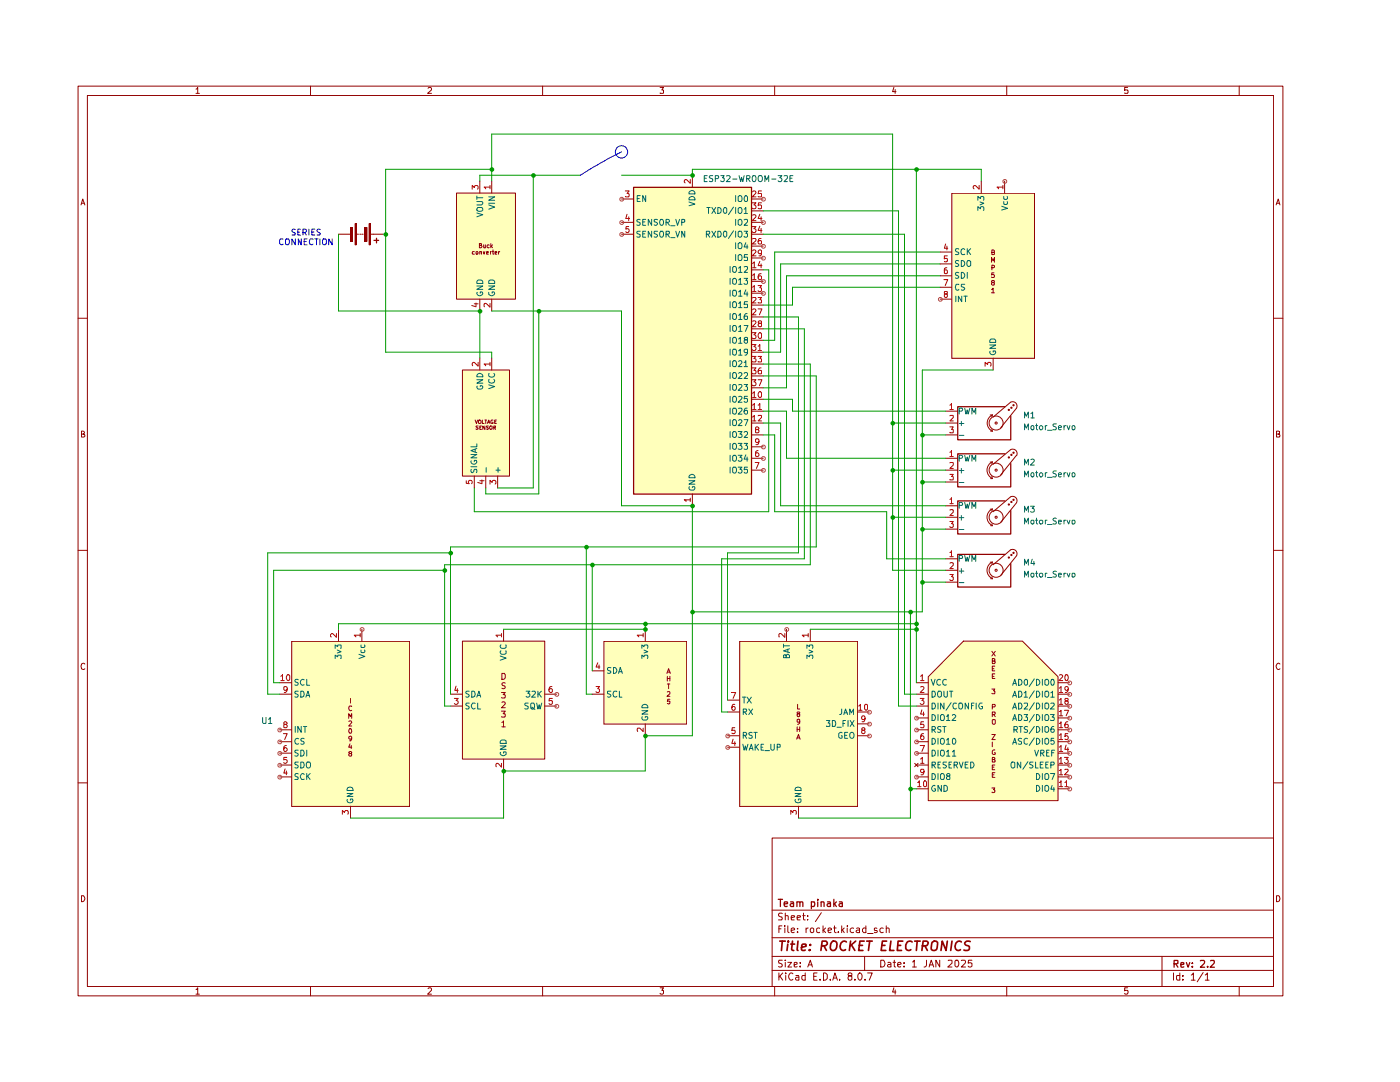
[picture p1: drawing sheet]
<svg xmlns="http://www.w3.org/2000/svg" width="279mm" height="216mm" viewBox="0 0 279 216" stroke-linecap="round" stroke-linejoin="round" font-family="sans-serif">
<g fill="none" stroke="#910000" stroke-width=".2">
<path d="M15.6 17.2h240.4v181.5h-240.4zM17.4 19h236.8v177.8h-236.8zM39.1 17.8l.4-.4v1.2M39.1 18.6h.7M62 17.2v1.8M85.4 17.6l.2-.2h.3l.2 .2v.3l-.8 .7h.8M108.3 17.2v1.8M131.7 17.4h.7l-.3 .5 .3 .1v.5h-.7M154.6 17.2v1.8M178.4 17.4l-.3 .9h.7M178.6 17.9v.7M200.9 17.2v1.8"/>
<path d="M225 17.4h-.5v.6l.5-.1 .1 .2-.1 .5-.5-.1M247.3 17.2v1.8M16.2 40.9l.3-1.2 .4 1.2M16.3 40.6h.5M254.7 40.9l.4-1.2 .3 1.2M254.8 40.6h.6M15.6 63.5h1.8M254.2 63.5h1.8M16.3 86.6l.5-.1v-.4l-.5-.1v1.2h.5l.1-.3-.3-.3M254.8 86.6l.6-.1v-.4l-.6-.1v1.2h.6v-.3l-.2-.3M15.6 109.8h1.8M254.2 109.8h1.8"/>
<path d="M16.9 132.5l-.2-.2a.65 .65 0 0 0-.5 .7 .65 .65 0 0 0 .5 .6l.2-.2M255.4 132.5l-.2-.2a.65 .65 0 0 0-.5 .7 .65 .65 0 0 0 .5 .6l.2-.2M15.6 156.2h1.8M254.2 156.2h1.8M16.3 178.7h.4a.66 .66 0 0 1 .2 .8 .66 .66 0 0 1-.6 .4zM154.1 167.2h100.1v29.6h-100.1zM254.8 178.7h.4a.66 .66 0 0 1 .2 .8 .66 .66 0 0 1-.6 .4zM39.1 197.4l.4-.3v1.3M39.1 198.4h.7M62 196.8v1.9M85.4 197.3l.2-.2h.3l.2 .2v.3l-.8 .8h.8M108.3 196.8v1.9"/>
<path d="M131.7 197.1h.7l-.3 .5 .3 .1v.5l-.2 .2h-.3l-.2-.2M154.1 193.6h100.1M154.1 190.8h100.1M154.1 187.1h100.1M154.1 181.6h100.1M154.6 196.8v1.9M155.4 194.1v1.5M155.4 185.3h.5M155.6 194.7l.6 .9M156 184.7h-.6v1.4M156.1 191.6h-.7v.6a.49 .49 0 0 1 .6 .1 .49 .49 0 0 1 0 .6h-.6M156.1 182.3h-.7a.49 .49 0 0 0 .1 .5 .49 .49 0 0 0 .5 .2v.6h-.6"/>
<path d="M156.2 194.1l-.8 .9M156.6 184.7v.1M156.6 185.2v.9M156.7 191.6v.1M156.7 182.8l.5-.1 .1 .9M156.7 182.2v1.4M156.7 192v1M156.8 194.1v.2M156.8 194.6v1M157.2 192h.8l-.8 1h.8M157.2 184.7v1.2l.3 .2M157.9 185.7l.7-.2-.2-.3-.5 .1v.6l.3 .2 .3-.1"/>
<path d="M157.9 183.1l.7-.1-.1-.3h-.5l-.1 .2 .1 .7h.5M158.2 194.3a.55 .55 0 0 0-.7 0 .55 .55 0 0 0-.1 .7l.2 .3a.37 .37 0 0 0 .3 .3 .37 .37 0 0 0 .3-.2M158.5 192.5l.6-.1v-.3h-.6v.8h.6M158.8 194.6h.5l.1 1M159.1 183.1l.7-.1-.1-.3h-.5l-.1 .2 .1 .7h.5M159.2 185.9v.2M159.2 185.3h.1M159.4 195h-.4l-.3 .2 .3 .4 .4-.1M159.7 192.8v.2M159.7 192.1v.1M160.2 182.7h.5M160.4 182.2v1.2v.2h.3"/>
<path d="M160.7 194.6h-.5l-.2 .3v.4l.3 .3 .4-.1M160.7 194.1v1.5M160.9 185.2v.9M161.2 193l.5-1.4 .4 1.4M161.2 183.5v.1M161.2 182.7v.2M161.3 185.2l-.4 .2M161.4 192.5h.7M161.8 185.3l.3-.1 .3 .1-.1 .7h-.5zM162.4 194.8h.5M163.1 194.1h-.7v1.5h.7M163.6 185.3l-.4-.1-.2 .1v.6l.2 .2 .4-.1"/>
<path d="M163.7 195.4v.2M163.9 182.1l-1.2 1.8M164.3 184.7v1.4M164.3 194.1h.4l.4 .4v.7l-.4 .4h-.4zM164.3 185.6l.5 .5M164.8 185.2l-.5 .5M165.3 185.7l.6-.2v-.2l-.5-.1-.1 .1v.6l.1 .2 .5-.1M165.7 195.4v.2M166.2 195.6l.4-1.5 .5 1.5M166.4 195.2h.6M166.4 185.2h.5M166.5 184.7v1.2l.4 .2"/>
<path d="M167.3 185.9v.2M167.6 195.4v.2M168 184.7v1.4M168.1 185.6l.4 .5M168.5 185.2l-.5 .5M169.1 184.7v.1M169.1 185.2v.9M169.5 194.7l-.3-.2 .3-.4 .5 .2-.1 .3a.56 .56 0 0 0-.5 .3 .56 .56 0 0 0-.1 .6l.5 .1 .2-.2v-.5l-.2-.2M170.3 185.3a.45 .45 0 0 0-.6 .1v.4a.45 .45 0 0 0 .6 .2M170.6 195.4v.2M170.9 185.3h.6v.8M171.5 194.1a.75 .75 0 0 1 .6 .8 .75 .75 0 0 1-.6 .7 .92 .92 0 0 1 0-1.5z"/>
<path d="M171.5 185.5l-.6 .3v.1l.2 .2 .4-.1M172.6 190.8v2.8M172.6 195.4v.2M172.8 185.3l-.4-.1-.3 .2v.4l.3 .3 .4-.1M172.8 184.7v1.4M173.1 194.1h1l-.6 1.5M173.1 186.3h1.1M175 185.3h-.5v.3l.5 .1 .1 .2-.3 .2-.3-.1M175.8 191.6h.6a.76 .76 0 0 1 .2 .9 .76 .76 0 0 1-.8 .5zM176.3 185.3l-.4-.1-.3 .2v.4l.3 .3 .4-.1M176.9 185.3l.1-.1 .5 .1v.8M176.9 184.7v1.4"/>
<path d="M177.2 192.1l.3-.1 .3 .2v.8M177.8 192.4l-.7 .2 .2 .4 .5-.1M178.2 192h.5M178.4 197.1l-.3 .9h.7M178.5 191.6v1.3l.2 .1M178.6 197.5v.9M179.2 192.5l.6-.1-.1-.4-.5 .2v.6l.2 .2 .3-.1M180.4 192.8v.2M180.4 192.1v.1M182.1 191.9l.4-.3v1.4M182.1 193h.8M184.9 191.6l-.1 1.2-.4 .2"/>
<path d="M185.4 193l.4-1.4 .6 1.4M185.5 192.5h.7M187.5 191.6v1.4l-.7-1.4v1.4M189.2 191.7l.7-.1 .1 .6-.9 .8h.9M190.7 191.7l.5-.1a.89 .89 0 0 1-.3 1.4l-.3-.3zM191.9 191.7l.6-.1 .2 .3-.1 .3-.7 .8h.8M194 191.6h-.7l-.1 .6h.8v.6l-.3 .2h-.3l-.2-.2M200.9 196.8v1.9M225 197.1h-.5v.6l.5-.1 .1 .2-.1 .5-.4 .1-.1-.2M231.9 190.8v6M234.2 194.1v1.5M235.5 194.6h-.6l-.1 .3 .1 .6h.6"/>
<path d="M235.5 194.1v1.5M236.1 195.4v.2M236.1 194.6v.2M237.7 194.6l.5-.5v1.5M237.7 195.6h.8M240.1 194.1l-1.2 1.8M240.5 194.6l.5-.5v1.5M240.5 195.6h.8M247.3 196.8v1.9"/>
</g>
<g fill="none" stroke="#910000" stroke-width=".25">
<path d="M155.3 179.5h.9M155.7 179.5v1.4M157.8 180h.5l.1 .9M159 180v.9M163.2 179.5v.1M163.2 180v.9M163.9 180v.9M165.1 180h.6v.9M166.4 179.5v1.4M166.9 180l-.5 .5M167.5 180h.5l.1 .9M156.5 180.4l.7-.1-.1-.3h-.5l-.1 .1 .1 .7h.5"/>
<path d="M158.4 180.3h-.5l-.2 .3 .2 .3 .5-.1M159 180h.6v.9M159.6 180.1l.1-.1h.4l.1 .9M161.9 180.8h.6v-.8h-.6v1.3M163.9 180h.5l.1 .9M165.7 180.3h-.4l-.2 .3 .2 .3 .4-.1M166.5 180.3l.4 .6M168.1 180.3h-.4l-.3 .3 .3 .3 .4-.1M234.3 192.3l.8-.1v-.5l-.8-.1v1.4M234.7 192.3l.4 .7M235.7 192.5l.6-.1v-.2h-.6v.7h.6M236.8 192.1l.3 .9 .3-.9"/>
<path d="M238 192.8v.2M238 192.2h.1M239.6 191.7l.6-.1 .2 .3-.1 .3-.7 .8h.8M241 192.8v.2M241.6 191.7l.7-.1 .1 .4-.9 1h.9"/>
</g>
<g fill="none" stroke="#910000" stroke-width=".34">
<path d="M155.6 187.8h1.1M156.1 187.8l-.1 1.9M157.2 188.4l-.1 1.3M157.3 187.8v.2M157.8 188.4h.8M158.2 187.8l-.2 1.6 .1 .2 .3 .1M159.3 187.8l-.2 1.6 .2 .3M159.9 189.1l1-.3v-.3l-.6-.1-.3 .2v1h.7M161.6 189.5l.1 .1h-.2l.1-.1-.1 .2M161.7 188.5v.1M164 188.7l.8-.1 .3-.2-.1-.4-.2-.2h-.7l-.3 1.9M164.4 188.7l.5 1"/>
<path d="M165.9 188a.6 .6 0 0 1 .7-.2 .6 .6 0 0 1 .4 .6v.7a.68 .68 0 0 1-1.1 .5 1.17 1.17 0 0 1 0-1.6zM168.9 188l-.1-.1a.97 .97 0 0 0-1.1 .5 .97 .97 0 0 0 .3 1.2l.4 .1 .3-.2M169.8 187.8l-.3 1.9M169.9 188.6l.7 1.1M170.8 187.8l-1.2 1M171.4 188.6h.7M172.5 187.8h-.9l-.2 1.9h.8M173 187.8h1.1M173.6 187.8l-.3 1.9M176 188.6h.6M177 187.8h-.9l-.2 1.9h.9M177.8 187.8l-.3 1.9h.9"/>
<path d="M179.2 188.6h.5M180.2 187.8h-1l-.1 1.9h.8M182 188l-.1-.1a.77 .77 0 0 0-.9 .1l-.2 .6v.6a.62 .62 0 0 0 1 .3M182.5 187.8h1.1M183 187.8l-.1 1.9M184.1 188.7l.9-.1 .3-.5-.1-.1-.3-.2h-.7l-.2 1.9M184.6 188.7l.5 1M186 188a.7 .7 0 0 1 1.1 0 2.1 2.1 0 0 1-.3 1.6 .67 .67 0 0 1-1-.2zM189.1 187.8l-.3 1.9-.8-1.9-.2 1.9M190 187.8l-.3 1.9M191.9 188l-.1-.1a.97 .97 0 0 0-1.1 .5 .97 .97 0 0 0 .2 1.2l.4 .1 .4-.2M193.6 187.9a.79 .79 0 0 0-1.1 .2l.2 .5 .8 .3-.1 .6a.92 .92 0 0 1-1 .1"/>
</g>
<g fill="#ffb">
<path d="M147.6 127.9h23.5v33h-23.5z"/>
<path d="M158.2 139.7h2.4v10.6h-2.4z"/>
<path d="M120.5 128h16.5v16.5h-16.5z"/>
<path d="M132.3 132.7h2.4v10.6h-2.4z"/>
<path d="M126.4 37.4h23.6v61.2h-23.6z"/>
<path d="M189.9 38.6h16.6v32.9h-16.6z"/>
<path d="M197.1 49.1h2.3v10.6h-2.3z"/>
<path d="M92.3 73.9h9.4v21.1h-9.4z"/>
<path d="M58.2 128h23.5v32.9h-23.5z"/>
<path d="M68.8 138.6h2.4v10.5h-2.4z"/>
<path d="M91.1 38.6h11.8v21.1h-11.8z"/>
<path d="M92.3 128h16.5v23.5h-16.5z"/>
<path d="M192.3 128h11.8l7.1 7.1v24.7h-25.9v-24.7z"/>
</g>
<g fill="none" stroke="#910000" stroke-width=".2">
<path d="M91.1 38.5h11.8v21.2h-11.8zM95.8 36.2v2.3M98.1 36.2v2.3M124 39.7h2.4M138.2 35v2.3M149.9 39.7h2.4M189.9 38.6h16.6v32.9h-16.6zM195.8 36.2v2.3M200.5 36.2v2.3M69.9 45.4h.5v2.8h-.5zM70.9 44.6h.2v4.3h-.2zM72.7 45.4h.5v2.8h-.5z"/>
<path d="M73.7 44.6h.2v4.3h-.2zM94.7 50.2h-.4l-.1 .2 .1 .3h.4M95 50.3l.3-.1v.5l-.3-.1zM95.7 48.9h.4v-.2l-.4-.1v.8h.3l.2-.1-.2-.4M95.8 50.3l.3-.1v.5M95.8 50.2v.5M95.8 59.7v2.4M96.4 50.2l.2 .5 .2-.5M96.5 48.9v.5h.4M96.9 48.9v.5M97.1 50.5l.4-.1v-.2h-.4v.5h.4M97.6 48.9h-.2l-.2 .1 .2 .4h.2"/>
<path d="M97.9 50.2v.5M98 48.6v.8M98 50.2h-.1v.2M98 49.1l.3 .3M98.1 59.7v2.4M98.2 50.2h.4M98.3 48.9l-.3 .3M98.4 49.9v.8h.2M98.8 50.5l.3-.1v-.2h-.3v.5h.3M99.5 50.2v.5M99.7 50.2l-.2 .2M124 44.4h2.4"/>
<path d="M124 46.7h2.4M149.9 58.5h2.4M149.9 53.8h2.4M149.9 56.1h2.4M149.9 44.4h2.4M149.9 49.1h2.4M149.9 51.5h2.4M149.9 46.7h2.4M149.9 42.1h2.4M187.6 50.3h2.3M187.6 52.7h2.3M187.6 55h2.3"/>
<path d="M187.6 57.3h2.3M187.6 59.7h2.3M197.9 52.3v-.9l.3 .7 .3-.7v.9M197.9 57.7h.1l.2-.2v.9M197.9 58.4h.6M198 50.4l.5-.2v-.2l-.3-.1h-.2v.9l.5-.1v-.2l-.3-.1M198 53.4l.5-.1v-.3l-.5-.1v.9M198.1 56.4l-.2-.3 .1-.1h.4l.1 .2-.6 .4 .1 .3h.4l.1-.2-.2-.3M198.4 54.4h-.4l-.1 .5 .4-.1 .2 .1-.1 .5-.5-.1M92.3 73.8h9.4v21.2h-9.4zM95.8 71.5v2.3M98.1 71.5v2.3"/>
<path d="M149.9 79.7h2.4M149.9 60.9h2.4M149.9 63.2h2.4M149.9 65.6h2.4M149.9 67.9h2.4M149.9 70.3h2.4M149.9 72.6h2.4M149.9 75h2.4M149.9 77.4h2.4M198.2 71.5v2.3M94.7 95v2.4M94.8 83.8l.3 .7 .2-.7"/>
<path d="M95.4 85h-.3l-.1 .2a.29 .29 0 0 1 .3 .1 .29 .29 0 0 1-.1 .4l-.2-.1M95.5 83.9h.4l.1 .4-.2 .2-.3-.1zM95.8 85.3h.1M96.1 85h-.3v.7h.3M96.3 83.8v.7h.3M96.8 85v.7l-.4-.7v.7M96.8 83.8h.3M96.9 83.8v.7M96.9 95v2.4M97.3 84.5l.2-.7 .3 .7M97.4 84.3h.3M97.5 85h-.4v.3l.4 .1-.1 .3-.3-.1"/>
<path d="M97.9 85l.3 .1v.5l-.2 .1h-.1l-.2-.3zM98.4 83.8l-.4 .2v.3l.1 .2h.3l-.1-.3M98.6 85.3h.2l.1-.3h-.3v.7M98.7 84.2h.3M98.7 85.3l.2 .4M99.1 83.8h-.4v.7h.4M99.3 95v2.4M138.2 98.6v2.3M149.9 82h2.4M149.9 84.4h2.4M149.9 91.4h2.4M149.9 93.8h2.4"/>
<path d="M149.9 86.8h2.4M149.9 89.2h2.4M55.8 138.5h2.4M55.8 136.2h2.4M58.2 128h23.5v32.9h-23.5zM67.6 125.6v2.3M69.9 139.4v.9M72.2 125.6v2.3M89.9 138.5h2.4M92.3 127.9h16.4v23.6h-16.4zM100.1 138.2h.7l-.4 .4h.4v.7l-.7-.1M100.2 134.4h.5l.1 .2v.6l-.3 .4h-.3z"/>
<path d="M100.5 125.6v2.3M100.8 136.3h-.6v.4l.6 .2v.3l-.2 .2-.4-.1M108.7 138.5h2.4M118.2 138.5h2.3M118.2 133.9h2.3M120.5 128h16.5v16.5h-16.5zM128.8 125.6v2.3M133.1 134.4l.3-1 .4 1M133.2 138.1l.4-.1 .1 .4-.6 .5h.6M133.2 135v.9M133.2 135.4h.5M133.2 136.5h.5"/>
<path d="M133.3 134.1h.4M133.4 136.5v.9M133.7 139.5h-.4l-.1 .5h.5v.4h-.5M133.7 135v.9M145.2 139.7h2.4M147.6 128h23.6v32.9h-23.6zM157 125.6v2.3M161.7 125.6v2.3M55.8 155h2.4M55.8 152.7h2.4M55.8 150.3h2.4M55.8 148h2.4"/>
<path d="M55.8 145.6h2.4M69.6 143.3v-.9l.3 .6 .3-.6v.9M69.6 143.9l.4-.1 .2 .3-.6 .8h.6M69.8 145.4a.48 .48 0 0 1 .4 .5 .48 .48 0 0 1-.4 .4l-.1-.2a.55 .55 0 0 1 .1-.7zM69.8 148.4l-.2 .7h.6M69.8 150.4l-.2-.3 .4-.2 .2 .3-.6 .3 .2 .4h.3l.1-.4-.2-.1M70.1 148.8v.6M70.2 141l-.4-.1a.48 .48 0 0 0-.2 .6 .48 .48 0 0 0 .6 .2M70.2 147.3l-.1 .2h-.3l-.2-.4 .2-.2 .4 .2-.2 .7h-.2M89.9 140.9h2.4M100.1 141.9h.7l-.4 .5h.4v.7l-.7-.1M100.2 140.1l.4-.1 .2 .4-.7 .8h.7"/>
<path d="M100.2 144.2l.3-.4v1.2M100.2 145h.6M100.5 151.5v2.3M108.7 140.9h2.4M128.8 144.4v2.4M145.2 142.1h2.4M145.2 149.1h2.4M145.2 146.8h2.4M159 147.5l.3-.9 .4 .9M159.1 145v1M159.1 145.5h.5M159.1 147.2h.5"/>
<path d="M159.2 140.5v1h.4M159.3 142.4l-.2-.2 .4-.1v.3l-.4 .1v.4l.2 .1 .3-.1v-.4l-.2-.1M159.6 143.9l-.1 .2h-.3l-.1-.5h.5v.7l-.4 .2M159.6 145v1M171.1 142.1h2.4M171.1 146.8h2.4M171.1 144.4h2.4M69.9 160.9v2.3M159.3 160.9v2.3"/>
</g>
<g fill="none" stroke="#006665" stroke-width=".2">
<path d="M95.2 39.1v.7M95.2 39.5h1.2M97.5 39.3h1.2l-1.2 .7h1.2M127.2 39.6h.4M127.8 39h-.6v1.2h.6M128.9 39v1.2l-.6-1.2v1.2M137.6 39.5l.4-.3a.58 .58 0 0 1 .7 .7h-1.2zM137.6 38.3l.4-.3a.58 .58 0 0 1 .7 .7h-1.2zM146.8 39v1.2M147.3 39.2l.5-.2a.86 .86 0 0 1 .1 1.2h-.4l-.2-.2zM148.7 39.1l.2-.1 .3 .3v.7l-.2 .2h-.3l-.2-.4zM195.2 40v-.8l.5 .4 .1-.4h.4l.1 .2v.6"/>
<path d="M200.3 39.2v.5l.2 .1 .5-.1v-.5M95.2 42.5l1.2 .3-1.2 .5M95.2 40.2h1l.2 .2v.2l-.3 .3h-.9M95.2 57.1h1.2l-1.2 .6h1.2M95.2 58.3v.1a.57 .57 0 0 0 .6 .6l.6-.4-.2-.3h-.4v.2M95.2 56l.2-.1h.6l.3 .1 .1 .6h-1.2zM95.3 41.4h.9l.2 .5a.78 .78 0 0 1-1.2 0zM97.5 40.9l1.2 .4-1.2 .4M97.5 58.3v.5a.67 .67 0 0 0 .7 .2 .67 .67 0 0 0 .5-.5l-.1-.2h-.4v.2M97.5 57.1h1.2l-1.2 .6h1.2M97.5 56l.3-.1h.6l.3 .3v.4h-1.2zM97.5 40.6h1.2"/>
<path d="M127.8 43.9l-.5-.1-.2 .2 .2 .3 .5 .1v.4l-.2 .2-.5-.1M127.8 46.1h-.5l-.2 .2 .2 .4 .5 .1v.4l-.2 .1-.5-.1M128.3 44.3h.4M128.3 46.7h.4M128.9 43.8h-.6v1.2h.6M128.9 46.1h-.6v1.2h.6M130 43.8v1.2l-.6-1.2v1.2M130 46.1v1.2l-.6-1.2v1.2M131.2 43.9h-.6v.3l.6 .4-.2 .4-.4-.1M131.2 46.1l-.6 .1v.4l.6 .4-.2 .3-.4-.1M131.8 46.1h.4a.86 .86 0 0 1 0 1.2h-.3a.86 .86 0 0 1-.1-1.2zM131.9 43.8h.3a.65 .65 0 0 1 .2 .7 .65 .65 0 0 1-.5 .5 .78 .78 0 0 1 0-1.2z"/>
<path d="M132.9 44.4l.6-.1v-.4l-.6-.1v1.2M132.9 46.7h.6v-.6h-.6v1.2M133.2 44.4l.4 .6M133.2 46.7l.4 .6M133.9 45h.8M133.9 47.4h.8M134.9 43.8l.3 1.2 .4-1.2M134.9 46.1l.3 1.2 .4-1.2M136.1 44.4l.6-.1v-.4l-.6-.1v1.2M136.7 46.1v1.2l-.6-1.2v1.2M137.5 40.3l1.2 .4-1.2 .4M141 46.7h.6v-.6h-.6v1.2"/>
<path d="M141.1 41.4h.6M141.2 46.7l.4 .6M141.4 41.4v1.2M142.1 46.1l.7 1.2M142.1 41.4l.7 1.2M142.8 46.1l-.7 1.2M142.8 41.4l-.7 1.2M143.3 46.1h.4a.66 .66 0 0 1 .2 .8 .66 .66 0 0 1-.6 .4zM143.3 41.4l.5 .2 .1 .3-.1 .5-.3 .2h-.2zM144.5 46.1h.4l.1 .2v.8l-.2 .2a.71 .71 0 0 1-.3-1.2zM144.5 41.5l.3-.1 .2 .3v.6l-.3 .3a.7 .7 0 0 1-.2-1.1zM145.7 53.2v1.2"/>
<path d="M145.7 55.5v1.2M145.7 57.9v1.2M146.2 58.1l.2-.2h.4a.86 .86 0 0 1-.1 1.2l-.5-.2zM146.2 53.3l.5-.1a.65 .65 0 0 1 .3 .7 .65 .65 0 0 1-.5 .5l-.3-.2zM146.2 55.7l.5-.2a.74 .74 0 0 1 0 1.2l-.5-.1zM146.4 46.1l-1 1.5M146.4 41.3l-1 1.5M146.8 41.4v1.2M146.8 43.8v1.2M146.8 46.1v1.2M146.8 48.4v1.2M146.8 50.8v1.2"/>
<path d="M147.3 43.9l.5-.1a.65 .65 0 0 1 .3 .7 .65 .65 0 0 1-.5 .5l-.3-.2zM147.3 48.6l.5-.2a.86 .86 0 0 1 .1 1.2h-.4l-.2-.2zM147.3 51l.5-.2a.86 .86 0 0 1 .1 1.2h-.4l-.2-.2zM147.3 46.3l.2-.2h.4a.86 .86 0 0 1-.1 1.2l-.5-.1zM147.3 41.6l.5-.2a.65 .65 0 0 1 .3 .7 .65 .65 0 0 1-.5 .5l-.3-.2zM147.4 58.3l.3-.4v1.2M147.4 53.5l.3-.3v1.2M147.4 55.9l.3-.4v1.2M147.4 59.1h.7M147.4 54.4h.7M147.4 56.7h.7M148.5 53.3h.7v.4l-.7 .7h.7"/>
<path d="M148.5 55.5h.7l-.4 .5h.4v.6l-.2 .1h-.3l-.2-.1M148.5 43.9h.7v.4l-.7 .7h.7M148.5 46.1h.7l-.4 .5 .4 .1v.5l-.2 .1h-.3l-.2-.1M148.5 41.7l.3-.3v1.2M148.5 42.6h.7M148.8 57.8l-.3 .9h.8M148.8 48.4l-.3 .9h.8M149.1 48.9v.7M149.1 58.3v.8M149.2 50.8h-.6l-.1 .6 .6-.1 .1 .6h-.7M190.8 59.1v1.1M191.3 49.7h-.5v.4l.4 .2 .1 .3-.1 .2h-.5"/>
<path d="M191.3 52.1h-.5v.4l.3 .1 .2 .3-.2 .3-.4-.1M191.3 54.4h-.5v.5h.3l.2 .4-.2 .2h-.4M191.3 56.8l-.5-.1a.72 .72 0 0 0 .4 1.2l.1-.2M191.9 52a.6 .6 0 0 1 .6 .6 .6 .6 0 0 1-.6 .6zM191.9 54.4a.6 .6 0 0 1 .6 .5 .6 .6 0 0 1-.6 .6zM191.9 59.1v1.1l-.6-1.1v1.1M192.4 59.1h.6M192.5 49.8l-.2-.2a.67 .67 0 0 0-.5 .5 .67 .67 0 0 0 .2 .7l.5-.1M192.5 56.7l-.6 .1v.3l.6 .5-.2 .3-.4-.1M192.7 59.1v1.1M193 49.6v1.2M193 54.4v1.1"/>
<path d="M193.2 52l.5 .2v.8l-.5 .2a.78 .78 0 0 1 0-1.2zM193.2 50.1l.5 .7M193.7 49.6l-.7 .7M195.2 42v-.8l.5 .5 .1-.5h.4l.1 .2v.6M195.6 40.3l.7 .3-.7 .3M199.9 41.1l1.2 .5-1.2 .3M200.3 40.2v.5l.2 .1 .5-.1v-.5M95.2 75.8h1.2l-1.2 .7h1.2M95.2 77v.3l.2 .3h.6l.3-.1 .1-.4-.2-.1h-.4v.1M95.2 74.8l.6-.3 .5 .3 .1 .4h-1.2zM97.5 76.8l1.2 .3-1.2 .5M97.6 75.7l-.1 .5a.67 .67 0 0 0 .7 .3 .67 .67 0 0 0 .5-.6l-.1-.2"/>
<path d="M97.6 74.5l-.1 .5a.67 .67 0 0 0 .7 .3 .67 .67 0 0 0 .5-.5l-.1-.3M145.7 60.2v1.2M145.7 62.6v1.2M145.7 64.9v1.2M145.7 67.3v1.2M145.7 69.7v1.2M145.7 72v1.2M145.7 74.3v1.2M145.7 76.7v1.2M145.7 79.1v1.2M146.2 79.2l.5-.1a.74 .74 0 0 1 0 1.2l-.5-.2zM146.2 60.4l.5-.2a.86 .86 0 0 1 .1 1.2h-.4l-.2-.2z"/>
<path d="M146.2 62.7l.5-.1a.78 .78 0 0 1 0 1.2l-.5-.2zM146.2 65.1l.5-.2a.65 .65 0 0 1 .3 .7 .65 .65 0 0 1-.5 .5l-.3-.1zM146.2 67.5l.5-.2a.74 .74 0 0 1 0 1.2l-.5-.2zM146.2 69.8l.2-.1h.4a.86 .86 0 0 1-.1 1.2l-.5-.2zM146.2 72.1l.5-.1a.86 .86 0 0 1 .1 1.2h-.4l-.2-.2zM146.2 74.5l.5-.2a.78 .78 0 0 1 0 1.2l-.5-.1zM146.2 76.9l.5-.2a.65 .65 0 0 1 .3 .7 .65 .65 0 0 1-.5 .5l-.3-.2zM147.4 79.2l.4-.1 .3 .3-.8 .9h.8M147.4 60.5l.3-.3v1.2M147.4 62.9l.3-.3v1.2M147.4 65.3l.3-.4v1.2M147.4 67.6l.3-.3v1.2"/>
<path d="M147.4 70l.3-.3v1.2M147.4 72.1l.4-.1 .3 .3-.8 .9h.8M147.4 74.5l.4-.2 .3 .4-.8 .8h.8M147.4 76.8l.4-.1 .3 .3-.8 .9h.8M147.4 61.4h.7M147.4 63.8h.7M147.4 66.1h.7M147.4 68.5h.7M147.4 70.9h.7M148.5 64.9h.8l-.5 1.2M148.5 72.3h.2l.1-.3v1.2M148.5 74.5l.2-.2h.3l.2 .2v.3l-.7 .7h.7"/>
<path d="M148.5 76.7h.7l-.4 .4 .4 .2v.5h-.7M148.5 73.2h.7M148.8 67.8l-.3-.2 .1-.2h.6l-.2 .4h-.3l-.2 .2v.2l.3 .3 .4-.2v-.4l-.2-.1M149.1 62.6h-.3a.85 .85 0 0 0-.2 1.1h.6v-.5l-.5-.1-.2 .1M149.2 79.1h-.6l-.1 .5h.7v.5l-.2 .2h-.3l-.2-.2M149.2 60.2h-.6l-.1 .6 .6-.1 .1 .6h-.7M149.2 70.2l-.1 .2h-.4l-.2-.2v-.4l.2-.1 .5 .1v.7l-.2 .3-.3 .1M197.5 68.8h1.2l-1.2 .7h1.2M197.6 70.1a.54 .54 0 0 0 .6 .7 .54 .54 0 0 0 .4-.8h-.4v.3M197.6 67.8l.2-.2h.7l.2 .4v.3h-1.2zM94 90.7h1.2l-1.2 .7h1.2M94 93.1h1.2"/>
<path d="M94.1 93.6l-.1 .5 .2 .2 .4-.2 .1-.5h.4v.7M94.1 91.9a.54 .54 0 0 0 .5 .7 .54 .54 0 0 0 .5-.7h-.4v.2M94.8 89.7v.5M95.2 89.5l-1.2 .4 1.2 .4M95.2 88.6v.6h-1.2M97 93.3v.9M99 93.8h.8M99.4 93.3v.9M137.5 95.9h1.2l-1.2 .7h1.2M137.6 97.1l-.1 .4 .2 .2 .7 .1a.45 .45 0 0 0 .2-.7h-.4v.2M137.6 94.9l.4-.2a.58 .58 0 0 1 .7 .6h-1.2zM145.7 81.4v1.2"/>
<path d="M145.7 83.7v1.2M145.7 86.1v1.2M145.7 88.5v1.2M145.7 90.8v1.2M145.7 93.2v1.2M146.2 81.6l.2-.2h.4a.86 .86 0 0 1-.1 1.2l-.5-.1zM146.2 83.9l.5-.2a.86 .86 0 0 1 .1 1.2h-.4l-.2-.1zM146.2 91l.5-.2a.74 .74 0 0 1 0 1.2l-.5-.1zM146.2 93.4l.2-.2h.4a.86 .86 0 0 1-.1 1.2l-.5-.2zM146.2 86.3l.5-.2a.78 .78 0 0 1 0 1.2l-.5-.2zM146.2 88.6l.5-.1a.65 .65 0 0 1 .3 .7 .65 .65 0 0 1-.5 .5l-.3-.2zM147.3 90.8h.8l-.4 .5 .3 .1 .1 .1-.1 .4-.5 .1-.2-.1"/>
<path d="M147.3 93.2h.8l-.4 .4 .3 .1 .1 .2-.1 .4-.5 .1-.2-.2M147.3 86.1h.8l-.4 .5h.3l.1 .5-.3 .2-.5-.1M147.3 88.5h.8l-.4 .4 .3 .1 .1 .2-.1 .4h-.7M147.4 81.5l.6-.1 .1 .4-.8 .8h.8M147.4 83.9l.4-.2 .3 .4-.8 .8h.8M148.5 83.7h.8l-.5 1.2M148.5 86.3l.2-.2h.3l.2 .2v.3l-.7 .7h.7M148.5 88.5h.7l-.4 .4 .4 .2v.5h-.7M148.8 90.8l-.3 .8h.8M149.1 81.4l-.4 .1a.82 .82 0 0 0 .1 1.1l.4-.1v-.5l-.4-.1-.3 .2M149.1 91.2v.8M149.2 93.2h-.6l-.1 .5h.7v.5l-.2 .2h-.3l-.2-.2"/>
<path d="M59.5 135.6h-.6v.5l.5 .1 .1 .3-.2 .2h-.5M59.5 137.9h-.6v.5l.5 .2 .1 .3-.2 .2-.5-.1M60 137.9h.5a.66 .66 0 0 1 .2 .8 .66 .66 0 0 1-.7 .4zM60.7 135.6a.55 .55 0 0 0-.8 .5 .55 .55 0 0 0 .8 .6M61 139.1l.5-1.2 .3 1.2M61.1 138.8h.6M61.2 135.6v1.1h.6M66.9 131.4v-.7l.5 .4 .1-.4h.5v.7M66.9 129.4v-.7l.5 .3 .1-.3h.5v.7M67.3 129.7l.8 .3-.8 .3M71.6 130.6l1.2 .4-1.2 .4M72.1 129.7v.5h.5l.2-.2-.1-.3"/>
<path d="M72.1 128.7v.5h.5l.2-.2-.1-.3M93.6 137.9h-.5l-.1 .2 .1 .3 .5 .2v.4h-.6M94.1 137.9h.5a.66 .66 0 0 1 .2 .8 .66 .66 0 0 1-.7 .4zM95.2 139.1l.4-1.2 .3 1.2M95.2 138.8h.6M99.8 130.9l1.2 .4-1.2 .4M100 129.9l-.2 .3 .4 .4h.6l.2-.2-.1-.5M100 128.7l-.2 .3 .4 .4h.6l.2-.2-.1-.5M105 137.9h.7l-.4 .4 .4 .1v.5l-.2 .2h-.3l-.2-.2M106.2 138l.6-.1v.4l-.7 .8h.7M107.4 137.9v1.2M107.5 138.4l.5 .7"/>
<path d="M108 137.9l-.6 .7M121.9 137.9l-.7 .1v.3l.7 .5-.2 .3-.5-.1M121.9 133.3l-.5-.1-.2 .1v.4l.7 .3-.2 .4-.5-.1M122.4 133.2l.5 .1 .2 .4a.58 .58 0 0 1-.7 .7zM123.1 138l-.5-.1a.67 .67 0 0 0-.3 .7 .67 .67 0 0 0 .6 .5l.2-.2M123.4 134.4l.4-1.2 .4 1.2M123.5 134h.6M123.6 137.9v1.2h.5M128.1 131.4v-.7l.4 .4 .2-.4h.5v.7M128.1 129.4v-.7l.4 .3 .2-.3h.5v.7M128.5 129.7l.8 .3-.8 .3M148.2 139.1h.6"/>
<path d="M148.5 139.1v1.2M149.1 139.1l.8 1.2M149.9 139.1l-.8 1.2M156.4 128.5v.7M156.4 128.9h1.2M156.9 130.9l.2-.3 .5 .2v.4h-1.2v-.5h.5v.5M157.2 129.5v.6M157.6 129.5l-1.2 .4 1.2 .3M161 131.4v-.7l.5 .4 .1-.4h.5v.7M161 129.4v-.7l.5 .3 .1-.3h.5v.7M161.5 129.7l.7 .3-.7 .3M58.9 144.9v1.2"/>
<path d="M59.5 154.4h-.6v.5l.5 .1 .1 .4-.1 .1h-.6M59.5 152.1h-.6v.5l.5 .1 .1 .3-.2 .2h-.5M59.5 149.7h-.6v.5l.5 .2 .1 .2-.2 .3-.5-.1M59.6 147.4l-.2-.1a.6 .6 0 0 0-.6 .6 .6 .6 0 0 0 .6 .6l.2-.1M60 152.1h.5a.66 .66 0 0 1 .2 .7 .66 .66 0 0 1-.7 .4zM60 149.7h.5a.66 .66 0 0 1 .2 .7 .66 .66 0 0 1-.7 .5zM60.1 144.9v1.2l-.7-1.2v1.2M60.5 144.9h.7M60.7 154.5l-.2-.2a.67 .67 0 0 0-.6 .6 .67 .67 0 0 0 .3 .6l.5-.1M60.7 147.4h-.6v.4l.5 .2 .1 .3-.2 .2-.5-.1M60.9 144.9v1.2M61.2 149.7v1.2"/>
<path d="M61.2 154.3v1.2M61.3 152.1h.5a.77 .77 0 0 1-.2 1.1h-.3a.87 .87 0 0 1 0-1.1zM61.4 154.9l.5 .6M61.9 154.3l-.7 .7M69.3 158.3h1.1l-1.1 .6h1.1M69.3 159.5v.3a.61 .61 0 0 0 .6 .4 .61 .61 0 0 0 .5-.5v-.3h-.5v.3M69.4 157.1h.9l.1 .6h-1.1zM93.6 140.3h-.5l-.1 .2 .1 .3 .5 .2v.4h-.6M94.8 140.4l-.5-.1a.67 .67 0 0 0-.2 .7 .67 .67 0 0 0 .5 .5l.2-.2M95.3 140.3v1.2h.6M99.8 148.8h1.2l-1.2 .7h1.2M99.9 150.1l-.1 .1a.66 .66 0 0 0 .5 .6 .66 .66 0 0 0 .7-.3l-.1-.5h-.4v.3"/>
<path d="M99.9 147.8l.3-.1h.6l.2 .1v.5h-1.2zM105.4 140.3h-.5l-.2 .2 .2 .3 .5 .2v.3l-.2 .2-.5-.1M105.9 140.5l.2-.2h.4a.86 .86 0 0 1-.1 1.2l-.5-.2zM106.1 141.1l.7 .5M107.1 140.3l.3 1.2 .2-.9 .2 .9 .3-1.2M128.1 141.8h1.2l-1.2 .7h1.2M128.2 143a.45 .45 0 0 0 .2 .7h.6a.45 .45 0 0 0 .2-.7h-.4v.2M128.2 140.8a.61 .61 0 0 1 .7-.2 .61 .61 0 0 1 .4 .6h-1.2zM148.3 148.5l.2 1.2 .3-.9 .1 .9 .4-1.2M148.3 146.7h.6v-.5l-.6-.1v1.2M148.3 142.1l.6-.1v-.5h-.6v1.1M148.6 146.7l.4 .6"/>
<path d="M148.6 142.1l.4 .5M149.4 141.5l.8 1.1M149.5 149.7l.4-1.2 .4 1.2M149.6 149.4h.6M150.1 146.2l-.4-.1-.3 .3 .3 .3 .4 .2v.3h-.7M150.2 141.5l-.8 1.1M150.5 146.1h.6M150.7 148.5v1.2M150.8 146.1v1.2M150.9 149l.5 .7M151.4 148.5l-.7 .7M151.9 149.1h.3"/>
<path d="M152.4 148.5h-.5v1.2h.5M152.7 149.8h.9M153.8 148.5v.9a.35 .35 0 0 0 .4 .3 .35 .35 0 0 0 .3-.3v-.9M155.1 149.1h.5l.1-.5-.6-.1v1.2M158.7 158.3h1.2l-1.2 .6h1.2M158.7 159.5v.1a.66 .66 0 0 0 .4 .6 .66 .66 0 0 0 .8-.3l-.1-.5h-.5v.3M158.8 157.1h.9l.2 .2v.4h-1.2zM164.9 143.8h.7l-.3 .5 .3 .1v.5h-.7M166.1 143.8a.68 .68 0 0 1 .6 1l-.1 .1h-.5zM167 145.1h.9M168 141.5v.7l-.2 .4h-.2M168.1 146.2a.45 .45 0 0 0-.7 .2v.7a.45 .45 0 0 0 .7 .1v-.4h-.2"/>
<path d="M168.2 144.4h.4M168.4 142.6l.3-1.1 .5 1.1M168.5 142.2h.6M168.6 146.7h.4M168.7 143.8h-.5v1.1M169.2 146.1h-.6v1.2h.6M169.2 143.8v1.1M169.6 142.6v-1.1l.3 .7 .4-.7v1.1M169.7 146.3l.2-.2a.6 .6 0 0 1 .6 .6 .6 .6 0 0 1-.6 .6l-.3-.4zM169.7 143.8l.7 1.1M170.4 143.8l-.7 1.1"/>
</g>
<g fill="none" stroke="#b90000" stroke-width=".2">
<path d="M94.2 37.8v-.8l.5 .4v-.3l.2-.1 .4 .1v.7M97.8 37.3h-1.2l.3 .4M97.8 37v.7M124.8 38.1h.8l-.5 .5h.4l.1 .2-.1 .5-.7-.1M137.8 35.8v.8l-.9-.8-.3 .3 .1 .4M150.2 38.3l.4-.2 .3 .3-.8 .9h.8M152 38.1h-.6l-.1 .6 .6-.1 .1 .6h-.7M195.4 37v.8l-.8-.8-.4 .3 .2 .4M200.2 37.3h-1.2l.3 .4M200.2 37v.7M125.1 42.8l-.2 .8h.7M125.5 45.2h-.5l-.1 .5h.6v.6l-.4 .1-.2-.2"/>
<path d="M125.5 43.3v.7M150.1 45.2h.8l-.4 .4 .3 .1v.6l-.5 .1-.2-.2M150.1 40.5h.8l-.4 .4 .3 .1v.6h-.7M150.2 57.3l.3-.3v1.2M150.2 52.6l.3-.4v1.2M150.2 54.9l.3-.3v1.2M150.2 59.4h.6l.1 .3-.8 .8h.8M150.2 42.9l.4-.1 .3 .4-.8 .8h.8M150.2 47.7l.6-.1 .1 .3-.8 .8h.8M150.2 50l.4-.1 .3 .3-.8 .9h.8M150.2 58.2h.7M150.2 53.4h.7"/>
<path d="M150.2 55.8h.7M151.3 57h.7l-.4 .4 .4 .1v.5l-.2 .2h-.3l-.2-.2M151.3 59.4h.7l-.4 .4 .4 .1v.5h-.7M151.6 52.2l-.3 .8h.8M151.6 42.8l-.3 .8h.8M151.6 45.1l-.3 .9h.8M151.9 54.6h-.3a.73 .73 0 0 0 0 1.2l.4-.1v-.5l-.4-.2-.3 .3M151.9 47.6l-.4 .1a.83 .83 0 0 0 0 1l.5-.1v-.5l-.4-.1-.3 .2M151.9 43.3v.7M151.9 45.6v.8M151.9 52.7v.7M152 50.4v.1l-.4 .1-.2-.1-.1-.4 .3-.2 .4 .1v.8l-.2 .3h-.3"/>
<path d="M152 40.5h-.6l-.1 .6 .2-.2h.3l.2 .2v.5h-.7M188.4 55.8h.7l-.5 1.2M188.6 58.7l-.1-.4 .5-.1 .1 .3-.6 .3v.4l.1 .2 .5-.2v-.4l-.2-.1M188.7 48.7l-.2 .8h.6M189 53.4l-.4 .1-.1 .2v.8h.6v-.5l-.2-.2h-.3l-.1 .3M189 49.1v.8M189.1 51.1h-.6v.5h.6v.6h-.6M94.7 60.6h.7M95 60.5v.7l-.9-.2M95.4 72.3v.8l-.8-.8-.4 .3 .1 .4M97.8 72.6h-1.2l.3 .4M97.8 60.5v.8l-.9-.8-.3 .1 .1 .6"/>
<path d="M97.8 72.3v.7M150.1 66.4h.8l-.4 .4 .3 .1v.6h-.7M150.1 68.7h.8l-.4 .5 .3 .1v.5l-.5 .1-.2-.1M150.1 71.1h.8l-.4 .4 .4 .2-.1 .5-.7-.1M150.1 73.4h.8l-.4 .5h.3v.7l-.7-.1M150.1 75.8h.8l-.4 .4 .3 .1v.6h-.7M150.2 78.5l.3-.4v1.2M150.2 61.8l.4-.2 .3 .4-.8 .8h.8M150.2 64.1l.4-.1 .3 .3-.8 .9h.8M150.2 79.3h.7M151.3 61.6h.8l-.5 1.2M151.3 69.1l.3-.4v1.2"/>
<path d="M151.3 71.1h.7l-.4 .4 .4 .1v.5h-.7M151.3 75.8h.8l-.5 1.2M151.3 69.9h.7M151.5 78.2l.2-.1 .3 .3v.7l-.4 .2a.7 .7 0 0 1-.1-1.1zM151.5 66.5l.2-.1 .3 .2v.7l-.4 .3a.7 .7 0 0 1-.1-1.1zM151.6 64.5l-.3-.2 .3-.3 .4 .1v.3a.51 .51 0 0 0-.6 .7h.6v-.5l-.2-.1M151.9 73.4l-.4 .2-.2 .8 .2 .2 .5-.1-.1-.6h-.4l-.2 .2M196.6 73.1v-.8l.5 .4v-.3h.6v.7M93 95.9v.5l.6 .1-.1-.1 .1-.5h.5v.6M95.8 95.9h.8M96.2 95.8v.7l-.9-.2M97.8 96.6v-.8l.4 .5 .1-.4h.6l.1 .5-.2 .2"/>
<path d="M137.8 99.7h-1.2l.3 .2v.2M137.8 99.4v.7M150.2 80.9l.3-.4v1.2M150.2 83.2l.3-.3v1.1M150.2 81.7h.7M150.2 84h.7M150.7 92.3h.8l-.5 1.2M151 85.7l-.2-.1 .2-.4h.2l.3 .2-.2 .3h-.3l-.2 .2 .1 .5h.4l.2-.2v-.3l-.3-.2M151.3 80.9l.3-.4v1.2M151.3 83h.7v.3l-.7 .7h.7M151.3 89.9l-.5 .3v.8h.6l.1-.4-.3-.3h-.2l-.2 .3M151.3 81.7h.7"/>
<path d="M151.5 88.1l-.3 .2-.4-.2v-.5l.4-.1a.73 .73 0 0 1-.1 1.2h-.2M56 135l.4-.4v1.2M56 135.8h.7M57.3 134.7l.3-.1 .2 .3v.7l-.3 .2a.7 .7 0 0 1-.2-1.1zM57.3 137.5l-.2 .3-.5-.2v-.5h.6a.72 .72 0 0 1-.5 1.1M67.1 126.4v.8l-.8-.8-.3 .3 .1 .4M71.9 126.7h-1.2l.3 .4M71.9 126.4v.7M90.7 139.4h.7l-.4 .4 .4 .1v.4l-.2 .2h-.4l-.1-.1M91 136.9l-.2 .9h.6M91.3 137.4v.8M100.1 126.7h-1.1l.3 .4"/>
<path d="M100.1 126.4v.7M110.2 137l-.5 .1a.82 .82 0 0 0 .1 1.1l.4-.2v-.4l-.4-.2-.2 .3M110.2 139.4h-.6v.5h.6v.5l-.1 .1h-.4l-.1-.1M119 137h.6l-.3 .4 .3 .2v.4l-.1 .2h-.4l-.1-.2M119.3 132.2l-.3 .9h.7M119.5 132.7v.7M128.4 126.7h-1.2l.3 .4M128.4 126.4v.7M146 138.2h.8l-.5 1.2M156.6 126.4v.8l-.8-.8-.4 .2 .1 .5M161.3 126.7h-1.2l.3 .4M161.3 126.4v.7"/>
<path d="M56.6 146.4h.7l-.5 1.2M56.8 144.5l-.2-.1v-.2l.5-.2 .2 .4-.7 .3 .1 .5h.4l.2-.2v-.2l-.2-.3M56.9 153.4l-.3 .9h.7M57.1 148.8l-.5 .2v.8l.5 .1 .2-.2v-.3l-.2-.2h-.3l-.2 .2M57.1 153.8v.8M57.2 151.1h-.6v.5h.6l.1 .5-.2 .2-.5-.2M100.1 152.3v.8l-.8-.8-.3 .2 .1 .5M128.4 145.3v.7l-.7-.7h-.4v.7M146.3 147.5l-.3 .8h.8M146.6 145.2h-.5l-.1 .6 .6-.1v.6h-.6M146.6 140.5h-.3l-.2 .3v.8h.5l.1-.4a.35 .35 0 0 0-.3-.2 .35 .35 0 0 0-.4 .2M146.6 148v.8"/>
<path d="M171.4 140.9l.3-.4v1.2M171.4 141.7h.6M172.2 145.7h-.2a.31 .31 0 0 1 .1-.4 .31 .31 0 0 1 .5 .1v.3h-.4a.35 .35 0 0 0-.2 .5 .35 .35 0 0 0 .6 0 .35 .35 0 0 0-.2-.5M172.6 140.7l.1-.2 .4 .2v.8l-.2 .2-.3-.2zM172.6 143.3a.35 .35 0 0 1-.3 .3 .35 .35 0 0 1-.3-.3v-.4h.6v.9l-.2 .2h-.4M68.3 162.5v-.8l.4 .4 .3-.4 .4 .1v.7M157.8 162.5v-.8l.4 .4 .2-.4h.3l.2 .2-.1 .6"/>
</g>
<path d="M126.4 37.4h23.6v61.2h-23.6zM71 44.6v4.3M73.8 44.6v4.3" fill="none" stroke="#910000" stroke-width=".25"/>
<path d="M70.1 45.4v2.8" fill="none" stroke="#910000" stroke-width=".42"/>
<path d="M72.7 45.4h.5v2.8h-.5z" fill="#910000"/>
<g fill="none" stroke="#910000" stroke-width=".2">
<path d="M67.6 46.7h2.3M71.3 46.7h.2M71.8 46.7h.3M72.2 46.7h.3M73.9 46.7h3.1M188.7 82h2.4M188.7 84.4h2.4M188.7 86.8h2.4M188.7 91.4h2.4M188.7 93.8h2.4M188.7 96.2h2.4M197.6 82.8h.4v.3"/>
<path d="M197.6 92.2h.4v.3M198 85.7v.3h-.3M198 95.1v.4h-.3M198.1 92.1a1.82 1.82 0 0 0-1.1 1.7 1.82 1.82 0 0 0 1.1 1.7M198.1 82.8a1.78 1.78 0 0 0-1.1 1.6 1.78 1.78 0 0 0 1.1 1.6M198.7 84.2h.2l.1 .2-.1 .2h-.2l-.1-.2zM198.7 93.6h.2l.1 .2-.1 .2h-.2l-.1-.2zM201.3 81.7l.2 .1-.1 .1-.2-.1zM201.3 91.2l.2 .1-.1 .1-.2-.1zM201.7 80.3l-3.5 2.9M201.7 89.7l-3.5 2.9M201.7 99.1l-3.5 3"/>
<path d="M201.7 89.7a.89 .89 0 0 1 1 .2 .89 .89 0 0 1 .2 1M201.7 80.3a.87 .87 0 0 1 1 .1 .87 .87 0 0 1 .2 1l-3.2 3.9M201.7 99.1a.87 .87 0 0 1 1 .2 .87 .87 0 0 1 .2 1M201.8 81.3l.2 .1-.1 .1-.2-.1zM201.8 90.6l.2 .2-.1 .1-.2-.1zM202.2 80.7l.2 .2-.1 .1-.2-.1zM202.2 90.2l.2 .1-.1 .2-.2-.2zM202.2 99.6l.2 .1-.1 .2-.2-.2zM202.9 90.8l-3.2 3.9M188.7 100.9h2.4M188.7 103.2h2.4M188.7 105.6h2.4"/>
<path d="M188.7 111.5h2.4M188.7 113.8h2.4M188.7 116.2h2.4M197.6 101.6h.4v.3M197.6 112.2h.4v.3M198 104.6v.3h-.3M198 115.1v.4h-.3M198.1 101.5a1.82 1.82 0 0 0-1.1 1.7 1.82 1.82 0 0 0 1.1 1.7M198.1 112.1a1.82 1.82 0 0 0-1.1 1.7 1.82 1.82 0 0 0 1.1 1.7M198.7 103h.2l.1 .2-.1 .2h-.2l-.1-.2zM198.7 113.6h.2l.1 .2-.1 .2h-.2l-.1-.2zM201.3 100.6l.2 .1-.1 .1-.2-.1z"/>
<path d="M201.3 111.1l.2 .2-.1 .1-.2-.1zM201.7 109.7l-3.5 3M201.7 109.7a.87 .87 0 0 1 1 .2 .87 .87 0 0 1 .2 1l-3.2 3.9M201.8 100l.2 .2-.1 .1-.2-.1zM201.8 110.6l.2 .1-.1 .2-.2-.2zM202.2 110.2l.2 .1-.1 .1-.2-.1zM202.9 100.3l-3.2 3.9M182.9 136.2h2.4M182.9 138.5h2.4M192.3 127.9h11.7l7.2 7.1v24.8h-25.9v-24.8zM198 137.5h.5l-.2 .3 .2 .1v.4h-.5M198 130l.6 .9"/>
<path d="M198 131.9l.5-.1v-.3l-.5-.1v1h.5l.1-.3-.2-.2M198 133.4h.4M198 135h.4M198.5 132.9h-.5v1h.5M198.5 134.5h-.5v.9h.5M198.6 130l-.6 .9M211.2 136.2h2.2M211.2 138.5h2.2M182.5 152.3l.7 .7M182.9 152.7h2.4M182.9 157.4h2.4M182.9 155h2.4"/>
<path d="M182.9 150.3h2.4M182.9 148h2.4M182.9 145.6h2.4M182.9 143.3h2.4M182.9 140.9h2.4M183.2 152.3l-.7 .7M198 146.6h.6l-.6 1h.6M198 157.2h.5l-.2 .4h.2v.5h-.5M198 141.1h.5l.1-.2-.1-.4h-.5v1M198 142.6h.5l.1-.3-.1-.2h-.5v.9M198 143.7h.6v.7l-.1 .1-.5-.1zM198 151.6h.5v-.4l-.5-.1v1h.5l.1-.3-.2-.2"/>
<path d="M198 148.1v.9M198 153.1h.4M198 154.6h.4M198.3 142.6l.3 .4M198.5 149.7l-.1-.1-.4 .3v.5l.2 .1h.4v-.3h-.1M198.5 152.7h-.5v.9h.5M198.5 154.2h-.5v.9h.5M211.2 152.7h2.2M211.2 157.4h2.2M211.2 155h2.2M211.2 150.3h2.2M211.2 148h2.2"/>
<path d="M211.2 145.6h2.2M211.2 143.3h2.2M211.2 140.9h2.2"/>
<circle cx="198.8" cy="84.4" r="1.4"/>
<circle cx="198.8" cy="93.8" r="1.4"/>
<circle cx="198.8" cy="113.8" r="1.4"/>
<circle cx="198.8" cy="103.2" r="1.4"/>
</g>
<path d="M74.6 48h1M75.1 47.5v1M200.5 81.2h-9.4v6.6h10.6v-4.8M200.5 90.6h-9.4v6.6h10.6v-4.7M200.5 99.9h-9.4v6.7h10.6v-4.7M200.5 110.6h-9.4v6.5h10.6v-4.6" fill="none" stroke="#910000" stroke-width=".25"/>
<g fill="none" stroke="#006665" stroke-width=".2">
<path d="M191.4 82h.6v-.6h-.6v1.2M191.4 91.4h.6l.1-.4-.2-.2h-.5v1.2M191.4 84.5h1M191.4 86.9h1M191.4 93.9h1M191.4 96.3h1M191.9 84.1v.8M191.9 93.5v.9M192.5 81.4l.3 1.2 .2-.8 .2 .8 .3-1.2M192.5 90.8l.3 1.2 .2-.8 .2 .8 .3-1.2M194 82.6v-1.2l.4 .9 .3-.9v1.2M194 92v-1.2l.4 .9 .3-.9v1.2"/>
<path d="M191.4 100.8h.6v-.5l-.6-.1v1.2M191.4 111.4h.6v-.5l-.6-.1v1.2M191.4 103.3h1M191.4 105.7h1M191.4 114h1M191.4 116.2h1M191.9 102.9v.9M191.9 113.5v.9M192.5 100.2l.3 1.2 .2-.8 .2 .8 .3-1.2M192.5 110.8l.3 1.2 .2-.8 .2 .8 .3-1.2M194 101.4v-1.2l.4 .9 .3-.9v1.2M194 112v-1.2l.4 .9 .3-.9v1.2"/>
<path d="M185.8 135.6l.5 1.1 .3-1.1M186 137.9h.4a.66 .66 0 0 1 .3 .8 .66 .66 0 0 1-.7 .4zM187.3 137.9h.4l.2 .2v.8l-.5 .2a.86 .86 0 0 1-.1-1.2zM187.7 135.6h-.2a.6 .6 0 0 0-.6 .5 .6 .6 0 0 0 .6 .6h.2M188.4 137.9v1l.2 .2 .5-.2v-1M188.9 135.6h-.3a.6 .6 0 0 0-.5 .5 .6 .6 0 0 0 .5 .6h.3M189.5 137.9h.7M189.8 137.9v1.2M202.1 139.1l.4-1.2 .4 1.2M202.1 136.7l.4-1.1 .4 1.1M202.2 138.8h.6M202.2 136.4h.6"/>
<path d="M203.3 137.9h.4a.66 .66 0 0 1 .2 .8 .66 .66 0 0 1-.6 .4zM203.3 135.6l.6 .1 .1 .4-.1 .5-.4 .1h-.2zM204.4 138.3l.3-.4v1.2M204.4 139.1h.7M204.6 135.6h.2l.3 .2v.7l-.4 .2a.7 .7 0 0 1-.1-1.1zM206.4 137.8l-1 1.6M206.4 135.5l-1 1.5M206.8 137.9h.5a.66 .66 0 0 1 .2 .8 .66 .66 0 0 1-.7 .4zM206.8 135.6a.6 .6 0 0 1 .7 .5 .6 .6 0 0 1-.7 .6zM208 135.6v1.1M208 137.9v1.2M208.5 138.1l.2-.2h.4a.86 .86 0 0 1-.1 1.2l-.5-.2z"/>
<path d="M208.5 135.7l.5-.1a.65 .65 0 0 1 .3 .6 .65 .65 0 0 1-.5 .5l-.3-.1zM209.7 138.3l.4-.4v1.2M209.7 139.1h.7M209.8 135.6h.3a.78 .78 0 0 1 0 1.1h-.3zM186 152.7l.6-.1v-.5h-.6v1.1M186 140.3h.4a.66 .66 0 0 1 .3 .7 .66 .66 0 0 1-.7 .5zM186 142.6a.66 .66 0 0 1 .7 .4 .66 .66 0 0 1-.3 .8h-.4zM186 145.6l.6-.1v-.5l-.6-.1v1.2M186 147.3l.6 .2 .1 .3-.1 .5-.3 .2h-.3zM186 149.7h.4a.66 .66 0 0 1 .3 .7 .66 .66 0 0 1-.7 .5zM186 154.3a.66 .66 0 0 1 .7 .5 .66 .66 0 0 1-.3 .7h-.4zM186.3 152.7l.4 .5"/>
<path d="M186.3 145.6l.4 .5M186.6 156.8h-.4l-.3 .4a.53 .53 0 0 0 .2 .6 .53 .53 0 0 0 .6 0v-.4h-.3M187.2 152.6h.3M187.2 140.3v1.2M187.2 142.6v1.2M187.2 147.3v1.2M187.2 149.7v1.2M187.2 154.3v1.2M187.7 152.1h-.5v1.1h.5M187.7 142.7l.5-.1a.86 .86 0 0 1 .1 1.2h-.4l-.2-.2zM187.7 147.5l.5-.2a.65 .65 0 0 1 .3 .7 .65 .65 0 0 1-.5 .5l-.3-.2zM187.7 149.9l.2-.2h.4a.86 .86 0 0 1-.1 1.2l-.5-.2z"/>
<path d="M187.7 154.5l.5-.2a.86 .86 0 0 1 .1 1.2h-.4l-.2-.1zM187.8 145h-.6v.5l.5 .1 .1 .3-.3 .2-.4-.1M187.9 156.7v1.2l-.7-1.2v1.2M188.1 144.9h.7M188.4 156.7h.3l.4 .4v.5l-.4 .3h-.3zM188.4 140.3v1.2l-.7-1.2v1.2M188.5 144.9v1.2M188.9 152.1h-.7v.4l.7 .4-.3 .3h-.4M188.9 142.9h.2l.1-.3v1.2M188.9 147.7l.3-.4v1.2M188.9 150l.3-.3v1.2M188.9 143.8h.7"/>
<path d="M188.9 148.5h.7M188.9 150.9h.7M189.1 154.9l-.2-.3 .2-.3h.3l.2 .5-.5 .1-.2 .2 .2 .4 .5-.1v-.4l-.2-.1M189.4 152.6h.3M189.8 140.2l-1 1.5M189.9 152.1h-.5v1.1h.5M190.1 142.7l.4-.1 .3 .3-.8 .9h.8M190.1 150l.3-.3v1.2M190.1 150.9h.7M190.2 147.4l.2-.1a.64 .64 0 0 1 .4 .6 .64 .64 0 0 1-.5 .6l-.2-.2zM190.4 152.7l.6-.1v-.5h-.6v1.1M190.8 152.7l.3 .5"/>
<path d="M190.8 140.4l-.4-.1a.67 .67 0 0 0-.2 .7 .67 .67 0 0 0 .5 .5l.1-.2M191.3 140.5l.2-.2h.4a.86 .86 0 0 1 0 1.2l-.6-.2zM191.4 152.1l.5 1.1 .3-1.1M192.6 152.6h.4M193.2 152.1h-.6v1.1h.6M193.3 140.3v1.2l-.7-1.2v1.2M193.7 152.1h.4a.66 .66 0 0 1 .3 .7 .66 .66 0 0 1-.7 .4zM193.9 140.8h.3M194.4 140.3h-.5v1.2M194.8 140.3v1.2M196 140.3h-.4a.67 .67 0 0 0-.3 .7 .67 .67 0 0 0 .5 .5l.3-.2v-.3h-.3M201.9 152.1h.5l.1 .1v.9l-.5 .1a.86 .86 0 0 1-.1-1.1z"/>
<path d="M202.1 148.5l.4-1.2 .4 1.2M202.1 143.8l.4-1.2 .4 1.2M202.1 141.5l.4-1.2 .4 1.2M202.2 148.2h.6M202.2 143.4h.6M202.2 141.1h.6M202.4 145.6h.5l.1-.1v-.4l-.1-.2h-.5v1.2M202.7 145.6l.3 .5M203.3 142.6a.66 .66 0 0 1 .6 .4 .66 .66 0 0 1-.2 .8h-.4zM203.3 140.3h.4a.66 .66 0 0 1 .2 .7 .66 .66 0 0 1-.6 .5zM203.4 144.9h.6M203.7 152.1v1.1l-.7-1.1v1.1"/>
<path d="M203.7 144.9v1.2M203.9 147.4l-.4-.1-.3 .3 .3 .3 .4 .2v.3h-.7M204.4 142.6h.7l-.4 .5 .4 .1v.5h-.7M204.4 140.4h.7v.4l-.7 .7h.7M205.1 147.4a.45 .45 0 0 0-.7 .2v.7a.45 .45 0 0 0 .7 .1M205.1 145l-.5-.1-.2 .3 .1 .3 .6 .2v.3h-.7M205.1 152l-1 1.5M206.2 152.1h-.6a.47 .47 0 0 0 0 .5 .47 .47 0 0 0 .5 .1l.1 .3-.3 .2h-.4M206.4 147.2l-1 1.6M206.4 144.9l-1 1.5M206.4 142.6l-1 1.5M206.4 140.2l-1 1.5"/>
<path d="M206.5 149.7l.3 1.2 .5-1.2M206.7 152.1v1.1h.5M206.8 156.7l.5 .1 .2 .4a.58 .58 0 0 1-.7 .7zM206.8 154.3a.66 .66 0 0 1 .7 .5 .66 .66 0 0 1-.2 .7h-.5zM206.8 147.3a.6 .6 0 0 1 .7 .6 .6 .6 0 0 1-.7 .6zM206.8 144.9l.5 .1 .2 .5a.58 .58 0 0 1-.7 .6zM206.8 142.6a.66 .66 0 0 1 .7 .4 .66 .66 0 0 1-.2 .8h-.5zM206.8 140.3h.5a.66 .66 0 0 1 .2 .7 .66 .66 0 0 1-.7 .5zM207.6 152.6h.4M207.7 150.3l.6-.1 .1-.3-.2-.2h-.5v1.2M207.9 150.3l.5 .6M208 140.3v1.2"/>
<path d="M208 142.6v1.2M208 144.9v1.2M208 147.3v1.2M208 154.3v1.2M208 156.7v1.2M208.2 152.1h-.6v1.1h.6M208.5 156.9l.5-.2a.65 .65 0 0 1 .3 .7 .65 .65 0 0 1-.5 .5l-.3-.2zM208.5 154.5l.5-.2a.86 .86 0 0 1 .1 1.2h-.4l-.2-.1zM208.5 147.5l.5-.2a.65 .65 0 0 1 .3 .7 .65 .65 0 0 1-.5 .5l-.3-.2zM208.5 145.1l.5-.2a.65 .65 0 0 1 .3 .7 .65 .65 0 0 1-.5 .5l-.3-.1zM208.5 142.7l.5-.1a.86 .86 0 0 1 .1 1.2h-.4l-.2-.2zM208.5 140.5l.2-.2h.4a.86 .86 0 0 1-.1 1.2l-.5-.2z"/>
<path d="M208.7 152.6h.3M208.9 150.2h.3M209.2 152.1h-.5v1.1h.5M209.4 149.7h-.5v1.2h.5M209.6 154.3h.9l-.5 1.2M209.6 142.6h.8l-.4 .5h.3l.1 .2-.1 .5-.7-.1M209.7 152.7l.6-.1v-.5h-.6v1.1M209.7 140.4l.6-.1 .1 .3-.8 .9h.8M209.9 150.2h.4M210 156.7l-.3 .8h.8M210.3 147.3h-.5l-.1 .6 .2-.2 .4 .1v.6h-.6M210.3 144.9h-.2a.73 .73 0 0 0-.1 1.2l.3-.1 .1-.4-.1-.1h-.5l-.1 .1"/>
<path d="M210.3 157.1v.8M210.5 149.7h-.6v1.2"/>
</g>
<g fill="none" stroke="#b90000" stroke-width=".2">
<path d="M189.6 80.9l.3-.4v1.2M189.6 83h.6v.3l-.6 .7h.6M189.6 85.2h.6l-.3 .5 .3 .1v.5h-.6M189.6 90.3l.3-.4v1.2M189.6 92.4h.6v.4l-.6 .7h.6M189.6 94.7h.6l-.3 .4 .3 .1v.5h-.6M189.6 99.7l.3-.4v1.2M189.6 81.7h.6M189.6 91.1h.6M189.6 101.8h.6v.4l-.6 .7h.6M189.6 104.1h.6l-.3 .4 .3 .1v.5l-.1 .1h-.4l-.1-.1M189.6 110.2h.1l.2-.3v1.2"/>
<path d="M189.6 112.4h.6v.4l-.6 .7h.6M189.6 114.6h.6l-.3 .5h.3v.6l-.1 .1h-.4l-.1-.1M189.6 100.5h.6M189.6 111.1h.6M183.6 139.4h.8l-.4 .4 .3 .1v.6h-.5l-.2-.1M183.7 135l.4-.4v1.2M183.7 137.1l.4-.1 .3 .3-.8 .9h.8M183.7 135.8h.7M211.4 139.7l.4-.3v1.1M211.4 137.3l.4-.3v1.2M211.4 134.7l.4-.1 .3 .4-.8 .8h.8M211.4 138.2h.7"/>
<path d="M212.6 134.7l.3-.1a.78 .78 0 0 1 0 1.2l-.3-.1zM212.8 139.9l-.3-.3 .1-.2h.5v.4l-.5 .1-.1 .1v.3l.3 .2h.3l.1-.2-.1-.4h-.2M213.2 137.5l-.1 .2-.3 .1-.3-.3v-.3a.35 .35 0 0 1 .4-.2 .35 .35 0 0 1 .3 .2l-.1 .7-.2 .3h-.3M183.1 156.1h.2l.2-.3v1.2M183.1 157h.7M183.6 148.8h.9l-.5 1.1M183.7 151.5l.4-.4v1.2M183.7 152.3h.7M184 141.6l-.3 .9h.8M184.3 144h-.5l-.1 .6 .6-.1v.7l-.6-.1M184.3 146.4l-.4 .1-.2 .8a.35 .35 0 0 0 .4 .3 .35 .35 0 0 0 .3-.3l-.1-.4-.2-.1-.3 .1-.1 .2M184.3 142.1v.7"/>
<path d="M184.4 153.9a.35 .35 0 0 1-.3 .3 .35 .35 0 0 1-.4-.3l.1-.4h.5v.8l-.2 .3h-.3M184.6 155.8l.3 .2v.8l-.2 .2-.4-.2v-.8zM211.4 156.1l.4-.3v1.2M211.4 153.8l.4-.3v1.1M211.4 151.5l.4-.4v1.2M211.4 149.1l.4-.3v1.1M211.4 146.7l.4-.3v1.2M211.4 144.4l.4-.4v1.2M211.4 142l.4-.3v1.1M211.4 152.3h.7M211.4 157h.7M211.4 154.6h.7"/>
<path d="M211.4 149.9h.7M211.4 147.6h.7M211.4 145.2h.7M211.4 142.8h.7M211.4 140.5h.7M212.4 151.1h.8l-.4 .5h.3l.1 .2-.1 .4-.5 .1-.2-.2M212.4 141.7h.9l-.5 1.1M212.5 156.1l.4-.3v1.2M212.5 153.6l.6-.1 .1 .3-.8 .8h.8M212.5 157h.7M212.8 148.7l-.3 .8h.8M213.1 146.4h-.5l-.1 .6 .2-.2 .4 .1v.6h-.6"/>
<path d="M213.1 144h-.2a.93 .93 0 0 0-.3 1.2h.5l.1-.5-.1-.2h-.5l-.1 .2M213.1 149.2v.7"/>
</g>
<g fill="none" stroke="#090" stroke-width=".2">
<path d="M98.1 36.2v-9.4h80v87h10.6M98.1 33.8h-21.1v36.5h21.1v1.2M106.4 35v62.4h-7.1M115.8 35h-20v1.2M124 35h14.2v-1.2h57.6v2.4M182.9 33.8v102.4M67.6 46.7v15.4h28.2v9.4M152.3 42.1h27v98.8h3.6M152.3 53.8h1.1v48.3h-58.7v-4.7M152.3 46.7h28.2v91.8h2.4M187.6 52.7h-31.8v17.6h-3.5M187.6 57.3h-29.4v3.6h-5.9"/>
<path d="M187.6 55h-30.6v22.4h-4.7M187.6 50.3h-33v17.6h-2.3M98.1 62.1h25.9v38.8h14.2v45.9h-9.4v7h-28.3v9.4h-30.6M107.5 62.1v36.5h-10.6v-1.2M152.3 72.6h9.4v40.1h-73v28.2h1.2M152.3 75h10.6v34.1h-73v29.4M152.3 65.6h8.2v45.9h-16.5v30.6h1.2M152.3 63.2h7v47.1h-14.1v29.4M152.3 79.7h5.9v2.3h30.5M198.2 73.8h-14.1v48.3h-45.9M152.3 86.8h2.3v15.3h22.4v9.4h11.7M152.3 84.4h3.5v16.5h32.9"/>
<path d="M152.3 82h4.7v9.4h31.7M178.1 84.4h10.6M178.1 93.8h10.6M184.1 86.8h4.6M184.1 96.2h4.6M88.7 113.8h-34.1v22.4h1.2M89.9 110.3h-36.5v28.2h2.4M117 109.1v29.4h1.2M118.2 112.7v21.2M178.1 103.2h10.6M184.1 116.2h4.6M184.1 105.6h4.6"/>
<path d="M128.8 124.5v1.1h-28.3M161.7 125.6h21.2M181.7 122.1v41.1h-22.4M182.9 124.5h-115.3v1.1M181.7 157.4h1.2"/>
</g>
<g fill="none" stroke="#0000ca" stroke-width=".2">
<path d="M124 30.3l-4.2 2.2-4 2.5M56.5 47.8l-.5-.1-.2 .2 .1 .8 .2 .2 .4-.2M57 47.8l.1-.1h.5a.86 .86 0 0 1-.1 1.2l-.5-.2zM58.9 45.8l-.4-.1-.2 .3v.2l.5 .2v.5h-.5M58.9 47.7v1.2l-.6-1.2v1.2M59.4 46.3h.4M59.9 45.7h-.5v1.2h.5M60.1 47.7v1.2l-.6-1.2v1.2M60.5 46.4h.5l.1-.2v-.3l-.1-.2h-.5v1.2M60.7 48.2h.4M60.8 46.4l.3 .5M61.3 47.7h-.6v1.2h.6"/>
<path d="M61.6 45.7v1.2M62.2 46.3h.5M62.5 47.8l-.5-.1a.67 .67 0 0 0-.3 .6 .67 .67 0 0 0 .5 .6l.3-.2M62.8 45.7h-.6v1.2h.6M62.8 47.7h.7M63.2 47.7v1.2M63.8 47.7v1.2M63.9 45.8h-.6v.4l.5 .2 .1 .3-.1 .2h-.6M64.5 47.7h.4l.2 .1v.9l-.5 .2a.86 .86 0 0 1-.1-1.2zM66.3 47.7v1.2l-.7-1.2v1.2"/>
<circle cx="124" cy="30.3" r="1.23"/>
</g>
<g fill="#090">
<circle cx="181.7" cy="157.4" r=".47"/>
<circle cx="100.5" cy="153.9" r=".47"/>
<circle cx="128.8" cy="146.9" r=".47"/>
<circle cx="90" cy="110.4" r=".47"/>
<circle cx="88.8" cy="113.8" r=".47"/>
<circle cx="182.9" cy="125.6" r=".47"/>
<circle cx="128.8" cy="124.5" r=".47"/>
<circle cx="128.8" cy="125.6" r=".47"/>
<circle cx="178.2" cy="84.5" r=".47"/>
<circle cx="182.9" cy="33.8" r=".47"/>
<circle cx="118.2" cy="112.7" r=".47"/>
<circle cx="117.1" cy="109.2" r=".47"/>
<circle cx="138.2" cy="122.1" r=".47"/>
<circle cx="138.2" cy="101" r=".47"/>
<circle cx="181.7" cy="122.1" r=".47"/>
<circle cx="184.1" cy="105.6" r=".47"/>
<circle cx="182.9" cy="124.5" r=".47"/>
<circle cx="95.8" cy="62.1" r=".47"/>
<circle cx="107.6" cy="62.1" r=".47"/>
<circle cx="77" cy="46.8" r=".47"/>
<circle cx="184.1" cy="96.2" r=".47"/>
<circle cx="184.1" cy="86.8" r=".47"/>
<circle cx="178.2" cy="103.3" r=".47"/>
<circle cx="184.1" cy="116.2" r=".47"/>
<circle cx="178.2" cy="93.9" r=".47"/>
<circle cx="138.2" cy="35" r=".47"/>
<circle cx="106.5" cy="35" r=".47"/>
<circle cx="98.2" cy="33.8" r=".47"/>
</g>
<g fill="none" stroke="#006665" stroke-width=".2">
<path d="M140.5 35.6h.5M141.1 35.1h-.6v1.1h.6M142.2 35.1h-.5l-.1 .1 .1 .4 .5 .1v.4l-.1 .1h-.5M142.7 35.6h.6v-.5h-.6v1.1M143.8 35.1h.7l-.3 .4 .3 .1v.5l-.1 .1h-.4l-.2-.1M145 35.1h.5l.2 .3-.8 .8h.8M146.2 35.7h.9M147.5 35.1l.3 1.1 .2-.8 .3 .8 .2-1.1M149 35.6h.6l.1-.4-.2-.1h-.5v1.1M149.3 35.6l.4 .6M150.3 35.1h.4a.86 .86 0 0 1-.1 1.1h-.2a.86 .86 0 0 1-.1-1.1zM151.5 35.1h.5a.77 .77 0 0 1-.2 1.1h-.3a.87 .87 0 0 1 0-1.1z"/>
<path d="M152.7 36.2v-1.1l.3 .8 .4-.8v1.1M154 35.7h.9M155.3 35.1h.7l-.4 .4 .4 .1v.1v.5h-.6l-.1-.1M156.5 35.1h.6v.5l-.6 .6h.6M157.6 35.6h.5M158.2 35.1h-.6v1.1h.6M204.5 85.8v-1.2l.3 .8 .4-.8v1.2M204.5 95.2v-1.2l.3 .8 .4-.8v1.2M204.5 83.4v-1.2l.3 .9 .4-.9v1.2M204.5 92.8v-1.2l.3 .9 .4-.9v1.2M205.7 82.5l.4-.3v1.2M205.7 91.7l.5-.1 .2 .3-.7 .9h.7"/>
<path d="M205.7 83.4h.7M205.8 85l.4-.1 .1 .2v.5l-.1 .2-.4-.1-.1-.2zM205.8 94.4l.4-.1 .1 .2v.5l-.1 .2-.4-.1-.1-.2zM206.7 84.9h.4M206.7 94.3h.4M206.8 84.6v1l.3 .2M206.8 94v1l.3 .2M207.4 85.2l.5-.3 .2 .3v.3l-.4 .3-.3-.3zM207.4 94.6l.5-.3 .2 .3v.3l-.4 .3-.3-.3zM208.6 84.9v.9M208.6 94.3v.9M209 84.9h-.2l-.2 .3"/>
<path d="M209 94.3h-.2l-.2 .3M209 85.9h1M209 95.2h1M210.8 84.6h-.5l-.2 .2 .2 .3 .4 .2v.4h-.6M210.8 94h-.5l-.2 .1 .2 .4 .4 .2v.4h-.6M211.2 85.3h.6l-.1-.4-.5 .2v.5l.2 .2 .4-.1M211.2 94.7h.6l-.1-.4-.5 .2v.5l.2 .2 .4-.1M212.3 84.9v.9M212.3 94.3v.9M212.7 84.9l-.4 .3M212.7 94.3l-.4 .3M212.9 84.9l.4 .9 .2-.9"/>
<path d="M212.9 94.3l.4 .9 .2-.9M214 85.1l.1-.2 .4 .1v.7l-.4 .1-.1-.2zM214 94.5l.1-.2 .4 .1v.7l-.4 .1-.1-.2zM204.5 104.6v-1.2l.3 .8 .4-.8v1.2M204.5 115.1v-1.1l.3 .8 .4-.8v1.1M204.5 102.2v-1.2l.3 .9 .4-.9v1.2M204.5 112.8v-1.2l.3 .8 .4-.8v1.2M205.7 101h.7l-.4 .4 .3 .1 .1 .2-.1 .4h-.6M205.8 103.8l.5 .1v.6h-.5zM205.8 114.4l.5 .1v.6h-.5zM206 111.6l-.3 .8h.8M206.3 112v.8"/>
<path d="M206.7 103.8h.4M206.7 114.4h.4M206.8 103.4v1l.3 .2M206.8 114v1l.3 .1M207.4 114.6l.2-.2h.3l.2 .2-.1 .5h-.5zM207.6 103.8h.3l.2 .2v.3l-.2 .3-.4-.1-.1-.2v-.3zM208.6 103.8v.8M208.6 114.4v.7M209 103.8h-.3l-.1 .2M209 114.4h-.3l-.1 .2M209 104.6h1M209 115.2h1"/>
<path d="M210.8 103.5h-.6l-.1 .2 .3 .3h.3l.1 .3-.1 .3-.6-.1M210.8 114h-.6l-.1 .3 .3 .3h.3l.1 .3-.1 .2h-.6M211.2 104.1h.6v-.3h-.5l-.1 .2v.4l.2 .2 .4-.1M211.2 114.7l.6-.1v-.2h-.5l-.1 .2v.4l.2 .1h.4M212.3 103.8v.8M212.3 114.4v.7M212.7 103.8h-.3l-.1 .2M212.7 114.4h-.3l-.1 .2M212.9 103.8l.4 .8 .2-.8M212.9 114.4l.4 .7 .2-.7M214 103.9l.5-.1v.7h-.5zM214 114.5l.5-.1v.7h-.5z"/>
<path d="M52.4 143.2v1l.2 .2 .5-.1v-1.1M53.6 143.5l.3-.3v1.2M53.6 144.4h.7"/>
</g>
<g fill="none" stroke="#b54549" stroke-width=".2">
<circle cx="124.1" cy="39.7" r=".38"/>
<circle cx="152.4" cy="39.7" r=".38"/>
<circle cx="200.5" cy="36.2" r=".38"/>
<circle cx="124.1" cy="44.4" r=".38"/>
<circle cx="124.1" cy="46.8" r=".38"/>
<circle cx="152.4" cy="44.4" r=".38"/>
<circle cx="152.4" cy="58.5" r=".38"/>
<circle cx="152.4" cy="56.2" r=".38"/>
<circle cx="152.4" cy="51.5" r=".38"/>
<circle cx="152.4" cy="49.1" r=".38"/>
<circle cx="187.7" cy="59.7" r=".38"/>
<circle cx="152.4" cy="93.9" r=".38"/>
<circle cx="152.4" cy="89.2" r=".38"/>
<circle cx="152.4" cy="91.5" r=".38"/>
<circle cx="72.3" cy="125.6" r=".38"/>
<circle cx="111.1" cy="138.6" r=".38"/>
<circle cx="157" cy="125.6" r=".38"/>
<circle cx="213.5" cy="138.6" r=".38"/>
<circle cx="213.5" cy="136.3" r=".38"/>
<circle cx="55.8" cy="155.1" r=".38"/>
<circle cx="55.8" cy="152.7" r=".38"/>
<circle cx="55.8" cy="145.7" r=".38"/>
<circle cx="55.8" cy="150.3" r=".38"/>
<circle cx="55.8" cy="148" r=".38"/>
<circle cx="111.1" cy="140.9" r=".38"/>
<circle cx="145.2" cy="146.9" r=".38"/>
<circle cx="145.2" cy="149.1" r=".38"/>
<circle cx="173.5" cy="144.5" r=".38"/>
<circle cx="173.5" cy="146.9" r=".38"/>
<circle cx="173.5" cy="142.1" r=".38"/>
<circle cx="182.9" cy="145.7" r=".38"/>
<circle cx="182.9" cy="150.3" r=".38"/>
<circle cx="182.9" cy="148" r=".38"/>
<circle cx="182.9" cy="155.1" r=".38"/>
<circle cx="182.9" cy="143.3" r=".38"/>
<circle cx="213.5" cy="152.7" r=".38"/>
<circle cx="213.5" cy="157.4" r=".38"/>
<circle cx="213.5" cy="143.3" r=".38"/>
<circle cx="213.5" cy="155.1" r=".38"/>
<circle cx="213.5" cy="140.9" r=".38"/>
<circle cx="213.5" cy="148" r=".38"/>
<circle cx="213.5" cy="150.3" r=".38"/>
<circle cx="213.5" cy="145.7" r=".38"/>
</g>
</svg>
